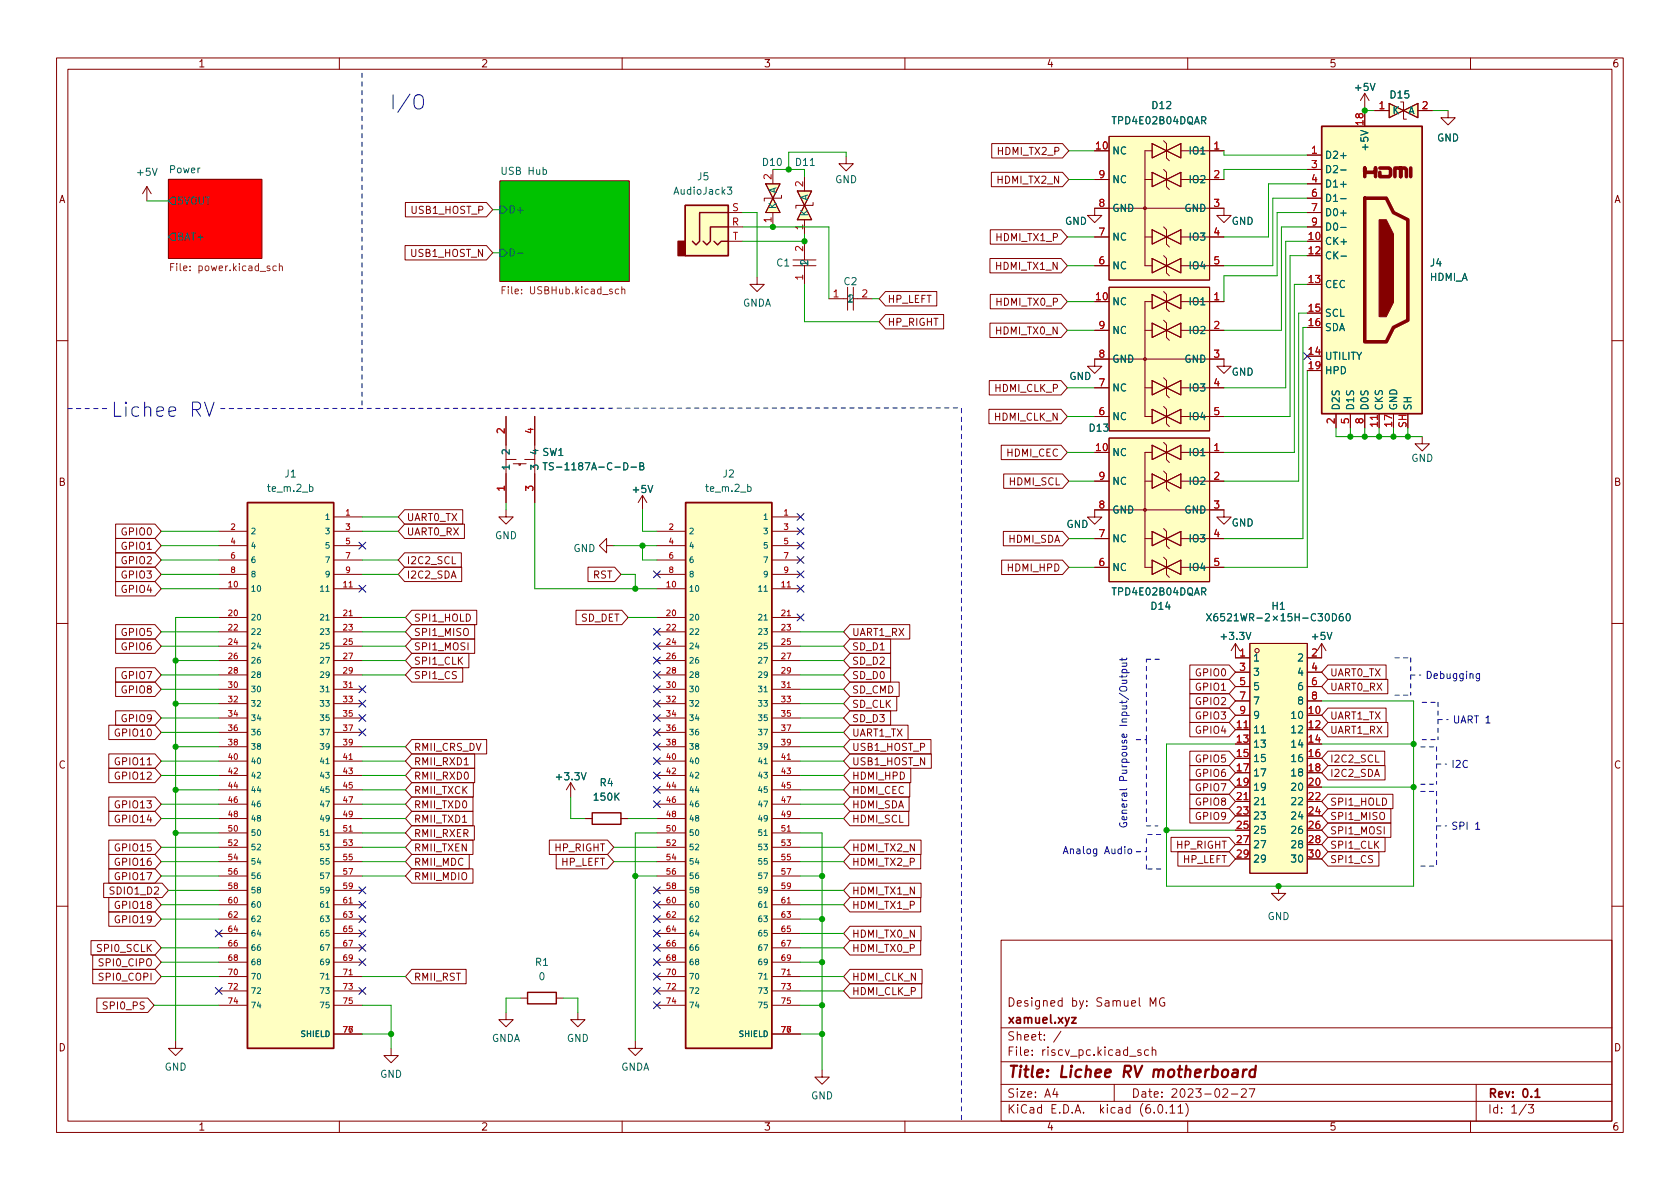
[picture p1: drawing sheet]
<svg xmlns="http://www.w3.org/2000/svg" width="297mm" height="210mm" viewBox="0 0 297 210" stroke-linecap="round" stroke-linejoin="round" font-family="sans-serif">
<defs><g id="words">
<g font-size="3.5" fill="#0000c2">
<text x="68.8" y="19.4">I/O</text>
<text x="19.6" y="73.7">Lichee</text>
<text x="33.5" y="73.7">RV</text>
</g>
<g font-size="2.8" fill="#840000">
<text x="178" y="191.2">Title:</text>
<text x="187.3" y="191.2">Lichee</text>
<text x="198.7" y="191.2">RV motherboard</text>
</g>
<g font-size="2.1" fill="#840000">
<text x="178" y="178.5">Designed</text>
<text x="189.4" y="178.5">by:</text>
<text x="193.9" y="178.5">Samuel</text>
<text x="203.4" y="178.5">MG</text>
<text x="178" y="184.5">Sheet:</text>
<text x="178" y="181.5">xamuel.xyz</text>
<text x="178" y="187.2">File:</text>
<text x="184.4" y="187.2">riscv_pc.kicad_sch</text>
<text x="178" y="197.4">KiCad</text>
<text x="178" y="194.6">Size:</text>
<text x="184.7" y="194.6">A4</text>
<text x="185.7" y="197.4">E.D.A.</text>
<text x="194.6" y="197.4">kicad</text>
<text x="200" y="194.6">Date:</text>
<text x="201.8" y="197.4">(6.0.11)</text>
<text x="207" y="194.6">2023-02-27</text>
<text x="263" y="194.6">Rev:</text>
<text x="263" y="197.4">Id:</text>
<text x="267.1" y="197.4">1/3</text>
<text x="269.1" y="194.6">0.1</text>
</g>
<g font-size="1.8" fill="#840000">
<text x="35" y="12.3">1</text>
<text x="85" y="12.3">2</text>
<text x="135" y="12.3">3</text>
<text x="185" y="12.3">4</text>
<text x="235" y="12.3">5</text>
<text x="285" y="12.3">6</text>
<text x="176.1" y="27.8">HDMI_TX2_P</text>
<text x="176.1" y="32.9">HDMI_TX2_N</text>
<text x="10.4" y="36.3">A</text>
<text x="72.5" y="38.2">USB1_HOST_P</text>
<text x="285.4" y="36.3">A</text>
<text x="72.4" y="45.8">USB1_HOST_N</text>
<text x="175.9" y="43">HDMI_TX1_P</text>
<text x="156.9" y="53.9">HP_LEFT</text>
<text x="175.8" y="48.1">HDMI_TX1_N</text>
<text x="156.9" y="58">HP_RIGHT</text>
<text x="175.8" y="59.5">HDMI_TX0_N</text>
<text x="175.9" y="54.4">HDMI_TX0_P</text>
<text x="175.7" y="69.7">HDMI_CLK_P</text>
<text x="175.7" y="74.8">HDMI_CLK_N</text>
<text x="177.8" y="81.1">HDMI_CEC</text>
<text x="10.3" y="86.3">B</text>
<text x="178.3" y="86.2">HDMI_SCL</text>
<text x="285.3" y="86.3">B</text>
<text x="21.2" y="95.1">GPIO0</text>
<text x="71.8" y="95.1">UART0_RX</text>
<text x="71.8" y="92.5">UART0_TX</text>
<text x="21.2" y="97.6">GPIO1</text>
<text x="21.2" y="100.1">GPIO2</text>
<text x="71.8" y="100.1">I2C2_SCL</text>
<text x="177.9" y="101.4">HDMI_HPD</text>
<text x="178.2" y="96.4">HDMI_SDA</text>
<text x="21.2" y="102.7">GPIO3</text>
<text x="21.2" y="105.2">GPIO4</text>
<text x="71.8" y="102.7">I2C2_SDA</text>
<text x="104.8" y="102.7">RST</text>
<text x="21.2" y="112.8">GPIO5</text>
<text x="73.1" y="110.3">SPI1_HOLD</text>
<text x="73.1" y="112.8">SPI1_MISO</text>
<text x="102.6" y="110.3">SD_DET</text>
<text x="150.6" y="112.8">UART1_RX</text>
<text x="21.2" y="115.4">GPIO6</text>
<text x="73.1" y="115.4">SPI1_MOSI</text>
<text x="73.1" y="117.9">SPI1_CLK</text>
<text x="150.6" y="117.9">SD_D2</text>
<text x="150.6" y="115.4">SD_D1</text>
<text x="211.2" y="120">GPIO0</text>
<text x="235.1" y="120">UART0_TX</text>
<text x="21.2" y="123">GPIO8</text>
<text x="21.2" y="120.5">GPIO7</text>
<text x="73.1" y="120.5">SPI1_CS</text>
<text x="150.6" y="123">SD_CMD</text>
<text x="150.6" y="125.5">SD_CLK</text>
<text x="150.6" y="120.5">SD_D0</text>
<text x="211.2" y="125.1">GPIO2</text>
<text x="211.2" y="122.5">GPIO1</text>
<text x="235.1" y="122.5">UART0_RX</text>
<text x="20" y="130.6">GPIO10</text>
<text x="21.2" y="128.1">GPIO9</text>
<text x="150.6" y="128.1">SD_D3</text>
<text x="150.6" y="130.6">UART1_TX</text>
<text x="211.2" y="127.6">GPIO3</text>
<text x="211.2" y="130.1">GPIO4</text>
<text x="235.1" y="127.6">UART1_TX</text>
<text x="235.1" y="130.1">UART1_RX</text>
<text x="10.3" y="136.3">C</text>
<text x="20" y="135.7">GPIO11</text>
<text x="73.1" y="135.7">RMII_RXD1</text>
<text x="73.1" y="133.2">RMII_CRS_DV</text>
<text x="150.6" y="133.2">USB1_HOST_P</text>
<text x="150.6" y="135.7">USB1_HOST_N</text>
<text x="211.2" y="137.8">GPIO6</text>
<text x="211.2" y="135.2">GPIO5</text>
<text x="235.1" y="135.2">I2C2_SCL</text>
<text x="235.1" y="137.8">I2C2_SDA</text>
<text x="285.3" y="136.3">C</text>
<text x="20" y="143.3">GPIO13</text>
<text x="20" y="138.2">GPIO12</text>
<text x="73.1" y="143.3">RMII_TXD0</text>
<text x="73.1" y="138.2">RMII_RXD0</text>
<text x="73.1" y="140.8">RMII_TXCK</text>
<text x="150.6" y="138.2">HDMI_HPD</text>
<text x="150.6" y="140.8">HDMI_CEC</text>
<text x="150.6" y="143.3">HDMI_SDA</text>
<text x="211.2" y="142.8">GPIO8</text>
<text x="211.2" y="140.3">GPIO7</text>
<text x="235.1" y="142.8">SPI1_HOLD</text>
<text x="20" y="145.9">GPIO14</text>
<text x="73.1" y="148.4">RMII_RXER</text>
<text x="73.1" y="145.9">RMII_TXD1</text>
<text x="150.6" y="145.9">HDMI_SCL</text>
<text x="211.2" y="145.4">GPIO9</text>
<text x="235.1" y="147.9">SPI1_MOSI</text>
<text x="235.1" y="145.4">SPI1_MISO</text>
<text x="20" y="150.9">GPIO15</text>
<text x="20" y="153.5">GPIO16</text>
<text x="73.1" y="153.5">RMII_MDC</text>
<text x="73.1" y="150.9">RMII_TXEN</text>
<text x="97.9" y="150.9">HP_RIGHT</text>
<text x="99.1" y="153.5">HP_LEFT</text>
<text x="150.6" y="153.5">HDMI_TX2_P</text>
<text x="150.6" y="150.9">HDMI_TX2_N</text>
<text x="207.8" y="150.5">HP_RIGHT</text>
<text x="209.1" y="153">HP_LEFT</text>
<text x="235.1" y="150.5">SPI1_CLK</text>
<text x="235.1" y="153">SPI1_CS</text>
<text x="19.1" y="158.6">SDIO1_D2</text>
<text x="20" y="156">GPIO17</text>
<text x="20" y="161.1">GPIO18</text>
<text x="73.1" y="156">RMII_MDIO</text>
<text x="150.6" y="161.1">HDMI_TX1_P</text>
<text x="150.6" y="158.6">HDMI_TX1_N</text>
<text x="20" y="163.6">GPIO19</text>
<text x="150.6" y="166.2">HDMI_TX0_N</text>
<text x="16.9" y="168.7">SPI0_SCLK</text>
<text x="17.2" y="171.3">SPI0_CIPO</text>
<text x="17.2" y="173.8">SPI0_COPI</text>
<text x="73.1" y="173.8">RMII_RST</text>
<text x="150.6" y="168.7">HDMI_TX0_P</text>
<text x="150.6" y="173.8">HDMI_CLK_N</text>
<text x="17.9" y="178.9">SPI0_PS</text>
<text x="150.6" y="176.3">HDMI_CLK_P</text>
<text x="10.3" y="186.3">D</text>
<text x="285.3" y="186.3">D</text>
<text x="35" y="200.3">1</text>
<text x="85" y="200.3">2</text>
<text x="135" y="200.3">3</text>
<text x="185" y="200.3">4</text>
<text x="235" y="200.3">5</text>
<text x="285" y="200.3">6</text>
</g>
<g font-size="1.8" fill="#006464">
<text x="239.3" y="16.5">+5V</text>
<text x="245.6" y="17.8">D15</text>
<text x="196.4" y="22.4">TPD4E02B04DQAR</text>
<text x="203.5" y="19.7">D12</text>
<text x="246.1" y="20.6">K</text>
<text x="248.9" y="20.6">A</text>
<text x="134.6" y="29.7">D10</text>
<text x="140.5" y="29.7">D11</text>
<text x="196.6" y="27.7">NC</text>
<text x="210.1" y="27.7">IO1</text>
<text x="234.2" y="28.4">D2+</text>
<text x="242.3" y="26.9" transform="rotate(-90 242.3 26.9)">+5V</text>
<text x="254" y="25.4">GND</text>
<text x="24" y="31.5">+5V</text>
<text x="29.8" y="31">Power</text>
<text x="88.4" y="31.3">USB</text>
<text x="93.3" y="31.3">Hub</text>
<text x="119" y="34.8">AudioJack3</text>
<text x="123.2" y="32.3">J5</text>
<text x="137.7" y="34.3" transform="rotate(-90 137.7 34.3)">A</text>
<text x="143.3" y="35.5" transform="rotate(-90 143.3 35.5)">A</text>
<text x="147.6" y="32.8">GND</text>
<text x="196.6" y="32.8">NC</text>
<text x="210.1" y="32.8">IO2</text>
<text x="234.2" y="31">D2-</text>
<text x="234.2" y="33.5">D1+</text>
<text x="31.2" y="36.6">5VOUT</text>
<text x="89.9" y="38.1">D+</text>
<text x="137.7" y="37.1" transform="rotate(-90 137.7 37.1)">K</text>
<text x="143.3" y="38.3" transform="rotate(-90 143.3 38.3)">K</text>
<text x="188.2" y="40.1">GND</text>
<text x="196.6" y="37.8">GND</text>
<text x="209.3" y="37.8">GND</text>
<text x="217.7" y="40.1">GND</text>
<text x="234.2" y="36.1">D1-</text>
<text x="234.2" y="38.6">D0+</text>
<text x="234.2" y="41.1">D0-</text>
<text x="31.2" y="42.9">BAT+</text>
<text x="137.2" y="47.5">C1</text>
<text x="143.3" y="47.2" transform="rotate(-90 143.3 47.2)">1</text>
<text x="196.6" y="42.9">NC</text>
<text x="210.1" y="42.9">IO3</text>
<text x="234.2" y="43.7">CK+</text>
<text x="234.2" y="46.2">CK-</text>
<text x="252.7" y="47.5">J4</text>
<text x="149.1" y="50.8">C2</text>
<text x="149.6" y="53.8">1</text>
<text x="196.6" y="48">NC</text>
<text x="210.1" y="48">IO4</text>
<text x="234.2" y="51.3">CEC</text>
<text x="252.7" y="50">HDMI_A</text>
<text x="131.3" y="54.6">GNDA</text>
<text x="196.6" y="54.4">NC</text>
<text x="196.6" y="59.4">NC</text>
<text x="210.1" y="54.4">IO1</text>
<text x="210.1" y="59.4">IO2</text>
<text x="234.2" y="56.4">SCL</text>
<text x="234.2" y="58.9">SDA</text>
<text x="196.6" y="64.5">GND</text>
<text x="209.3" y="64.5">GND</text>
<text x="234.2" y="64">UTILITY</text>
<text x="189" y="67.6">GND</text>
<text x="196.6" y="69.6">NC</text>
<text x="210.1" y="69.6">IO3</text>
<text x="217.7" y="66.8">GND</text>
<text x="234.2" y="66.5">HPD</text>
<text x="192.4" y="76.7">D13</text>
<text x="196.6" y="74.7">NC</text>
<text x="210.1" y="74.7">IO4</text>
<text x="237.2" y="72.6" transform="rotate(-90 237.2 72.6)">D2S</text>
<text x="239.8" y="72.6" transform="rotate(-90 239.8 72.6)">D1S</text>
<text x="242.3" y="72.6" transform="rotate(-90 242.3 72.6)">D0S</text>
<text x="244.9" y="72.6" transform="rotate(-90 244.9 72.6)">CKS</text>
<text x="247.4" y="72.6" transform="rotate(-90 247.4 72.6)">GND</text>
<text x="249.9" y="72.6" transform="rotate(-90 249.9 72.6)">SH</text>
<text x="90.5" y="83.3" transform="rotate(-90 90.5 83.3)">1</text>
<text x="90.5" y="80.6" transform="rotate(-90 90.5 80.6)">2</text>
<text x="95.6" y="83.3" transform="rotate(-90 95.6 83.3)">3</text>
<text x="95.6" y="80.6" transform="rotate(-90 95.6 80.6)">4</text>
<text x="95.8" y="81">SW1</text>
<text x="95.8" y="83.5">TS-1187A-C-D-B</text>
<text x="196.6" y="81">NC</text>
<text x="210.1" y="81">IO1</text>
<text x="249.5" y="82">GND</text>
<text x="47.1" y="87.4">te_m.2_b</text>
<text x="50.2" y="84.8">J1</text>
<text x="111.6" y="87.6">+5V</text>
<text x="124.6" y="87.4">te_m.2_b</text>
<text x="127.7" y="84.8">J2</text>
<text x="196.6" y="86.1">NC</text>
<text x="210.1" y="86.1">IO2</text>
<text x="87.5" y="95.7">GND</text>
<text x="188.5" y="93.7">GND</text>
<text x="196.6" y="91.2">GND</text>
<text x="209.3" y="91.2">GND</text>
<text x="217.7" y="93.5">GND</text>
<text x="101.3" y="98">GND</text>
<text x="196.6" y="101.3">NC</text>
<text x="196.6" y="96.3">NC</text>
<text x="210.1" y="96.3">IO3</text>
<text x="210.1" y="101.3">IO4</text>
<text x="196.4" y="105.7">TPD4E02B04DQAR</text>
<text x="203.3" y="108.2">D14</text>
<text x="215.5" y="113.5">+3.3V</text>
<text x="224.7" y="108.2">H1</text>
<text x="231.7" y="113.5">+5V</text>
<text x="221.5" y="117.3">1</text>
<text x="221.5" y="119.9">3</text>
<text x="229.3" y="117.3">2</text>
<text x="229.3" y="119.9">4</text>
<text x="221.5" y="122.4">5</text>
<text x="221.5" y="125">7</text>
<text x="229.3" y="122.4">6</text>
<text x="229.3" y="125">8</text>
<text x="221.5" y="130">11</text>
<text x="221.5" y="127.5">9</text>
<text x="228.1" y="127.5">10</text>
<text x="228.1" y="130">12</text>
<text x="221.5" y="132.6">13</text>
<text x="221.5" y="135.1">15</text>
<text x="221.5" y="137.7">17</text>
<text x="228.1" y="132.6">14</text>
<text x="228.1" y="135.1">16</text>
<text x="228.1" y="137.7">18</text>
<text x="98" y="138.4">+3.3V</text>
<text x="104.7" y="142">150K</text>
<text x="105.9" y="139.4">R4</text>
<text x="221.5" y="140.2">19</text>
<text x="221.5" y="142.7">21</text>
<text x="228.1" y="140.2">20</text>
<text x="228.1" y="142.7">22</text>
<text x="221.5" y="145.3">23</text>
<text x="221.5" y="147.8">25</text>
<text x="228.1" y="145.3">24</text>
<text x="228.1" y="147.8">26</text>
<text x="221.5" y="150.4">27</text>
<text x="221.5" y="152.9">29</text>
<text x="228.1" y="150.4">28</text>
<text x="228.1" y="152.9">30</text>
<text x="224" y="163.1">GND</text>
<text x="94.5" y="171.2">R1</text>
<text x="95.1" y="173.7">0</text>
<text x="86.9" y="184.6">GNDA</text>
<text x="100.2" y="184.6">GND</text>
<text x="29" y="189.7">GND</text>
<text x="67.1" y="191">GND</text>
<text x="109.8" y="189.7">GNDA</text>
<text x="143.3" y="194.8">GND</text>
</g>
<g font-size="1.8" fill="#a90000">
<text x="241" y="22.4" transform="rotate(-90 241 22.4)">18</text>
<text x="243.7" y="19.3">1</text>
<text x="251.3" y="19.3">2</text>
<text x="193.5" y="26.4">10</text>
<text x="214.5" y="26.4">1</text>
<text x="231.7" y="27.2">1</text>
<text x="231.7" y="29.7">3</text>
<text x="136.4" y="31.9" transform="rotate(-90 136.4 31.9)">2</text>
<text x="142" y="33.2" transform="rotate(-90 142 33.2)">2</text>
<text x="194.1" y="31.5">9</text>
<text x="214.5" y="31.5">2</text>
<text x="231.7" y="32.3">4</text>
<text x="231.7" y="34.8">6</text>
<text x="129.3" y="39.9">R</text>
<text x="129.4" y="37.3">S</text>
<text x="136.4" y="39.5" transform="rotate(-90 136.4 39.5)">1</text>
<text x="142" y="40.8" transform="rotate(-90 142 40.8)">1</text>
<text x="194.1" y="41.7">7</text>
<text x="194.1" y="36.6">8</text>
<text x="214.5" y="36.6">3</text>
<text x="214.5" y="41.7">4</text>
<text x="231.7" y="37.3">7</text>
<text x="231.7" y="39.9">9</text>
<text x="129.5" y="42.4">T</text>
<text x="142" y="44.6" transform="rotate(-90 142 44.6)">2</text>
<text x="194.1" y="46.7">6</text>
<text x="214.5" y="46.7">5</text>
<text x="231.1" y="42.4">10</text>
<text x="231.1" y="45">12</text>
<text x="142" y="49.7" transform="rotate(-90 142 49.7)">1</text>
<text x="147.1" y="52.6">1</text>
<text x="152.2" y="52.6">2</text>
<text x="193.5" y="53.1">10</text>
<text x="214.5" y="53.1">1</text>
<text x="231.1" y="50">13</text>
<text x="194.1" y="58.2">9</text>
<text x="214.5" y="58.2">2</text>
<text x="231.1" y="55.1">15</text>
<text x="231.1" y="57.7">16</text>
<text x="194.1" y="63.2">8</text>
<text x="214.5" y="63.2">3</text>
<text x="231.1" y="62.7">14</text>
<text x="231.1" y="65.3">19</text>
<text x="194.1" y="68.3">7</text>
<text x="214.5" y="68.3">4</text>
<text x="89.2" y="76.8" transform="rotate(-90 89.2 76.8)">2</text>
<text x="94.3" y="76.8" transform="rotate(-90 94.3 76.8)">4</text>
<text x="194.1" y="73.4">6</text>
<text x="214.5" y="73.4">5</text>
<text x="236" y="75.1" transform="rotate(-90 236 75.1)">2</text>
<text x="238.5" y="75.1" transform="rotate(-90 238.5 75.1)">5</text>
<text x="241" y="75.1" transform="rotate(-90 241 75.1)">8</text>
<text x="243.6" y="75.7" transform="rotate(-90 243.6 75.7)">11</text>
<text x="246.1" y="75.7" transform="rotate(-90 246.1 75.7)">17</text>
<text x="248.7" y="75.8" transform="rotate(-90 248.7 75.8)">SH</text>
<text x="193.5" y="79.8">10</text>
<text x="214.5" y="79.8">1</text>
<text x="89.2" y="87" transform="rotate(-90 89.2 87)">1</text>
<text x="94.3" y="87" transform="rotate(-90 94.3 87)">3</text>
<text x="194.1" y="89.9">8</text>
<text x="194.1" y="84.8">9</text>
<text x="214.5" y="84.8">2</text>
<text x="214.5" y="89.9">3</text>
<text x="194.1" y="95">7</text>
<text x="214.5" y="95">4</text>
<text x="194.1" y="100.1">6</text>
<text x="214.5" y="100.1">5</text>
<text x="219" y="116.1">1</text>
<text x="219" y="118.6">3</text>
<text x="231.7" y="116.1">2</text>
<text x="231.7" y="118.6">4</text>
<text x="219" y="121.2">5</text>
<text x="219" y="123.7">7</text>
<text x="231.7" y="121.2">6</text>
<text x="231.7" y="123.7">8</text>
<text x="218.4" y="128.8">11</text>
<text x="218.4" y="131.3">13</text>
<text x="219" y="126.2">9</text>
<text x="231.1" y="126.2">10</text>
<text x="231.1" y="128.8">12</text>
<text x="231.1" y="131.3">14</text>
<text x="218.4" y="133.9">15</text>
<text x="218.4" y="136.4">17</text>
<text x="231.1" y="133.9">16</text>
<text x="231.1" y="136.4">18</text>
<text x="218.4" y="138.9">19</text>
<text x="218.4" y="141.5">21</text>
<text x="231.1" y="138.9">20</text>
<text x="231.1" y="141.5">22</text>
<text x="218.4" y="144">23</text>
<text x="218.4" y="146.6">25</text>
<text x="218.4" y="149.1">27</text>
<text x="231.1" y="144">24</text>
<text x="231.1" y="146.6">26</text>
<text x="231.1" y="149.1">28</text>
<text x="218.4" y="151.6">29</text>
<text x="231.1" y="151.6">30</text>
</g>
<g font-size="1.8" fill="#725600">
<text x="29.8" y="48.3">File:</text>
<text x="35" y="48.3">power.kicad_sch</text>
<text x="88.4" y="52.4">File:</text>
<text x="93.6" y="52.4">USBHub.kicad_sch</text>
</g>
<g font-size="1.8" fill="#0000c2">
<text x="252" y="120">Debugging</text>
<text x="199.3" y="128.3" transform="rotate(-90 199.3 128.3)">Input/Output</text>
<text x="256.8" y="127.9">UART 1</text>
<text x="256.5" y="135.8">I2C</text>
<text x="199.3" y="138.2" transform="rotate(-90 199.3 138.2)">Purpouse</text>
<text x="199.3" y="146.6" transform="rotate(-90 199.3 146.6)">General</text>
<text x="256.5" y="146.7">SPI</text>
<text x="260.7" y="146.7">1</text>
<text x="187.8" y="151">Analog</text>
<text x="195.3" y="151">Audio</text>
</g>
<g font-size="1.4" fill="#a90000">
<text x="40.6" y="93.7">2</text>
<text x="61" y="91.2">1</text>
<text x="61" y="93.7">3</text>
<text x="118.1" y="93.7">2</text>
<text x="138.4" y="91.2">1</text>
<text x="138.4" y="93.7">3</text>
<text x="40.6" y="96.2">4</text>
<text x="40.6" y="98.8">6</text>
<text x="40.6" y="101.3">8</text>
<text x="61" y="96.2">5</text>
<text x="61" y="98.8">7</text>
<text x="61" y="101.3">9</text>
<text x="118.1" y="96.2">4</text>
<text x="118.1" y="98.8">6</text>
<text x="118.1" y="101.3">8</text>
<text x="138.4" y="96.2">5</text>
<text x="138.4" y="98.8">7</text>
<text x="138.4" y="101.3">9</text>
<text x="40.2" y="103.9">10</text>
<text x="60.5" y="103.9">11</text>
<text x="117.6" y="103.9">10</text>
<text x="138" y="103.9">11</text>
<text x="40.2" y="108.9">20</text>
<text x="40.2" y="111.5">22</text>
<text x="60.5" y="108.9">21</text>
<text x="60.5" y="111.5">23</text>
<text x="117.6" y="108.9">20</text>
<text x="117.6" y="111.5">22</text>
<text x="138" y="108.9">21</text>
<text x="138" y="111.5">23</text>
<text x="40.2" y="114">24</text>
<text x="40.2" y="116.6">26</text>
<text x="40.2" y="119.1">28</text>
<text x="60.5" y="114">25</text>
<text x="60.5" y="116.6">27</text>
<text x="60.5" y="119.1">29</text>
<text x="117.6" y="114">24</text>
<text x="117.6" y="116.6">26</text>
<text x="117.6" y="119.1">28</text>
<text x="138" y="114">25</text>
<text x="138" y="116.6">27</text>
<text x="138" y="119.1">29</text>
<text x="40.2" y="121.6">30</text>
<text x="40.2" y="124.2">32</text>
<text x="60.5" y="121.6">31</text>
<text x="60.5" y="124.2">33</text>
<text x="117.6" y="121.6">30</text>
<text x="117.6" y="124.2">32</text>
<text x="138" y="121.6">31</text>
<text x="138" y="124.2">33</text>
<text x="40.2" y="126.7">34</text>
<text x="40.2" y="129.3">36</text>
<text x="40.2" y="131.8">38</text>
<text x="60.5" y="126.7">35</text>
<text x="60.5" y="129.3">37</text>
<text x="60.5" y="131.8">39</text>
<text x="117.6" y="126.7">34</text>
<text x="117.6" y="129.3">36</text>
<text x="117.6" y="131.8">38</text>
<text x="138" y="126.7">35</text>
<text x="138" y="129.3">37</text>
<text x="138" y="131.8">39</text>
<text x="40.2" y="134.3">40</text>
<text x="40.2" y="136.9">42</text>
<text x="60.5" y="134.3">41</text>
<text x="60.5" y="136.9">43</text>
<text x="117.6" y="134.3">40</text>
<text x="117.6" y="136.9">42</text>
<text x="138" y="134.3">41</text>
<text x="138" y="136.9">43</text>
<text x="40.2" y="139.4">44</text>
<text x="40.2" y="142">46</text>
<text x="60.5" y="139.4">45</text>
<text x="60.5" y="142">47</text>
<text x="117.6" y="139.4">44</text>
<text x="117.6" y="142">46</text>
<text x="138" y="139.4">45</text>
<text x="138" y="142">47</text>
<text x="40.2" y="144.5">48</text>
<text x="40.2" y="147">50</text>
<text x="40.2" y="149.6">52</text>
<text x="60.5" y="144.5">49</text>
<text x="60.5" y="147">51</text>
<text x="60.5" y="149.6">53</text>
<text x="117.6" y="144.5">48</text>
<text x="117.6" y="147">50</text>
<text x="117.6" y="149.6">52</text>
<text x="138" y="144.5">49</text>
<text x="138" y="147">51</text>
<text x="138" y="149.6">53</text>
<text x="40.2" y="152.1">54</text>
<text x="40.2" y="154.7">56</text>
<text x="60.5" y="152.1">55</text>
<text x="60.5" y="154.7">57</text>
<text x="117.6" y="152.1">54</text>
<text x="117.6" y="154.7">56</text>
<text x="138" y="152.1">55</text>
<text x="138" y="154.7">57</text>
<text x="40.2" y="157.2">58</text>
<text x="40.2" y="159.7">60</text>
<text x="60.5" y="157.2">59</text>
<text x="60.5" y="159.7">61</text>
<text x="117.6" y="157.2">58</text>
<text x="117.6" y="159.7">60</text>
<text x="138" y="157.2">59</text>
<text x="138" y="159.7">61</text>
<text x="40.2" y="162.3">62</text>
<text x="40.2" y="164.8">64</text>
<text x="40.2" y="167.4">66</text>
<text x="60.5" y="162.3">63</text>
<text x="60.5" y="164.8">65</text>
<text x="60.5" y="167.4">67</text>
<text x="117.6" y="162.3">62</text>
<text x="117.6" y="164.8">64</text>
<text x="117.6" y="167.4">66</text>
<text x="138" y="162.3">63</text>
<text x="138" y="164.8">65</text>
<text x="138" y="167.4">67</text>
<text x="40.2" y="169.9">68</text>
<text x="40.2" y="172.4">70</text>
<text x="60.5" y="169.9">69</text>
<text x="60.5" y="172.4">71</text>
<text x="117.6" y="169.9">68</text>
<text x="117.6" y="172.4">70</text>
<text x="138" y="169.9">69</text>
<text x="138" y="172.4">71</text>
<text x="40.2" y="175">72</text>
<text x="40.2" y="177.5">74</text>
<text x="60.5" y="175">73</text>
<text x="60.5" y="177.5">75</text>
<text x="117.6" y="175">72</text>
<text x="117.6" y="177.5">74</text>
<text x="138" y="175">73</text>
<text x="138" y="177.5">75</text>
<text x="60.5" y="182.6">76</text>
<text x="61.3" y="182.6">7</text>
<text x="138" y="182.6">76</text>
<text x="138.7" y="182.6">7</text>
</g>
<g font-size="1.4" fill="#006464">
<text x="44.3" y="94.8">2</text>
<text x="57.4" y="92.2">1</text>
<text x="57.4" y="94.8">3</text>
<text x="121.7" y="94.8">2</text>
<text x="134.8" y="92.2">1</text>
<text x="134.8" y="94.8">3</text>
<text x="44.3" y="97.3">4</text>
<text x="44.3" y="99.8">6</text>
<text x="57.4" y="97.3">5</text>
<text x="57.4" y="99.8">7</text>
<text x="121.7" y="97.3">4</text>
<text x="121.7" y="99.8">6</text>
<text x="134.8" y="97.3">5</text>
<text x="134.8" y="99.8">7</text>
<text x="44.3" y="104.9">10</text>
<text x="44.3" y="102.4">8</text>
<text x="56.4" y="104.9">11</text>
<text x="57.4" y="102.4">9</text>
<text x="121.7" y="104.9">10</text>
<text x="121.7" y="102.4">8</text>
<text x="133.9" y="104.9">11</text>
<text x="134.8" y="102.4">9</text>
<text x="44.3" y="110">20</text>
<text x="44.3" y="112.5">22</text>
<text x="56.4" y="110">21</text>
<text x="56.4" y="112.5">23</text>
<text x="121.7" y="110">20</text>
<text x="121.7" y="112.5">22</text>
<text x="133.9" y="110">21</text>
<text x="133.9" y="112.5">23</text>
<text x="44.3" y="115.1">24</text>
<text x="44.3" y="117.6">26</text>
<text x="56.4" y="115.1">25</text>
<text x="56.4" y="117.6">27</text>
<text x="121.7" y="115.1">24</text>
<text x="121.7" y="117.6">26</text>
<text x="133.9" y="115.1">25</text>
<text x="133.9" y="117.6">27</text>
<text x="44.3" y="120.2">28</text>
<text x="44.3" y="122.7">30</text>
<text x="44.3" y="125.2">32</text>
<text x="56.4" y="120.2">29</text>
<text x="56.4" y="122.7">31</text>
<text x="56.4" y="125.2">33</text>
<text x="121.7" y="120.2">28</text>
<text x="121.7" y="122.7">30</text>
<text x="121.7" y="125.2">32</text>
<text x="133.9" y="120.2">29</text>
<text x="133.9" y="122.7">31</text>
<text x="133.9" y="125.2">33</text>
<text x="44.3" y="127.8">34</text>
<text x="44.3" y="130.3">36</text>
<text x="56.4" y="127.8">35</text>
<text x="56.4" y="130.3">37</text>
<text x="121.7" y="127.8">34</text>
<text x="121.7" y="130.3">36</text>
<text x="133.9" y="127.8">35</text>
<text x="133.9" y="130.3">37</text>
<text x="44.3" y="132.9">38</text>
<text x="44.3" y="135.4">40</text>
<text x="44.3" y="137.9">42</text>
<text x="56.4" y="132.9">39</text>
<text x="56.4" y="135.4">41</text>
<text x="56.4" y="137.9">43</text>
<text x="121.7" y="132.9">38</text>
<text x="121.7" y="135.4">40</text>
<text x="121.7" y="137.9">42</text>
<text x="133.9" y="132.9">39</text>
<text x="133.9" y="135.4">41</text>
<text x="133.9" y="137.9">43</text>
<text x="44.3" y="140.5">44</text>
<text x="44.3" y="143">46</text>
<text x="56.4" y="140.5">45</text>
<text x="56.4" y="143">47</text>
<text x="121.7" y="140.5">44</text>
<text x="121.7" y="143">46</text>
<text x="133.9" y="140.5">45</text>
<text x="133.9" y="143">47</text>
<text x="44.3" y="145.6">48</text>
<text x="44.3" y="148.1">50</text>
<text x="56.4" y="145.6">49</text>
<text x="56.4" y="148.1">51</text>
<text x="121.7" y="145.6">48</text>
<text x="121.7" y="148.1">50</text>
<text x="133.9" y="145.6">49</text>
<text x="133.9" y="148.1">51</text>
<text x="44.3" y="150.6">52</text>
<text x="44.3" y="153.2">54</text>
<text x="44.3" y="155.7">56</text>
<text x="56.4" y="150.6">53</text>
<text x="56.4" y="153.2">55</text>
<text x="56.4" y="155.7">57</text>
<text x="121.7" y="150.6">52</text>
<text x="121.7" y="153.2">54</text>
<text x="121.7" y="155.7">56</text>
<text x="133.9" y="150.6">53</text>
<text x="133.9" y="153.2">55</text>
<text x="133.9" y="155.7">57</text>
<text x="44.3" y="158.3">58</text>
<text x="44.3" y="160.8">60</text>
<text x="56.4" y="158.3">59</text>
<text x="56.4" y="160.8">61</text>
<text x="121.7" y="158.3">58</text>
<text x="121.7" y="160.8">60</text>
<text x="133.9" y="158.3">59</text>
<text x="133.9" y="160.8">61</text>
<text x="44.3" y="163.3">62</text>
<text x="44.3" y="165.9">64</text>
<text x="56.4" y="163.3">63</text>
<text x="56.4" y="165.9">65</text>
<text x="121.7" y="163.3">62</text>
<text x="121.7" y="165.9">64</text>
<text x="133.9" y="163.3">63</text>
<text x="133.9" y="165.9">65</text>
<text x="44.3" y="168.4">66</text>
<text x="44.3" y="171">68</text>
<text x="44.3" y="173.5">70</text>
<text x="56.4" y="168.4">67</text>
<text x="56.4" y="171">69</text>
<text x="56.4" y="173.5">71</text>
<text x="121.7" y="168.4">66</text>
<text x="121.7" y="171">68</text>
<text x="121.7" y="173.5">70</text>
<text x="133.9" y="168.4">67</text>
<text x="133.9" y="171">69</text>
<text x="133.9" y="173.5">71</text>
<text x="44.3" y="176">72</text>
<text x="44.3" y="178.6">74</text>
<text x="56.4" y="176">73</text>
<text x="56.4" y="178.6">75</text>
<text x="121.7" y="176">72</text>
<text x="121.7" y="178.6">74</text>
<text x="133.9" y="176">73</text>
<text x="133.9" y="178.6">75</text>
<text x="53.1" y="183.7">SHIELD</text>
<text x="130.5" y="183.7">SHIELD</text>
</g>
</g></defs>
<g fill="none" stroke="#840000" stroke-width=".18">
<path d="M10 10.2h277v190.1h-277zM12 12.2h273v186.1h-273zM60 10.2v2M110 10.2v2M160 10.2v2M210 10.2v2M241.3 16.5l-.8 1.3M241.3 16.5v2.5M241.3 19.8v2.5M241.3 16.5l.8 1.3M243.1 19.6h2.5M245.6 18.3l2.6 1.3-2.6 1.2z"/>
<path d="M247.6 18h.6v3.1h.5M248.2 19.6l2.5-1.3v2.5zM250.7 19.6h2.5M256 19.6v1.2h1.3l-1.3 1.3-1.2-1.3h1.2M260 10.2v2M26 33l-.8 1.3M26 33v2.5M26 33l.7 1.3M29.8 31.7h16.5v14h-16.5zM71.7 35.8h14.3l1.1 1.3-1.1 1.2h-14.3zM88.4 32h22.9v17.8h-22.9zM128.8 37.6h2.5"/>
<path d="M135.4 32.5h2.5l-1.2 2.5zM136.7 35l1.2 2.6h-2.5zM136.7 30v2.5M136.7 37.6v2.5M138.2 34.5v.5h-3.1v.6M141 33.8h2.5l-1.3 2.5zM142.2 36.3l1.3 2.6h-2.5zM142.2 31.2v2.6M142.2 38.9v2.5M143.8 35.8v.5h-3.1v.5M149.6 27.7v1.3h1.3l-1.3 1.2-1.3-1.2h1.3M175.3 30.5h12.6l1.1 1.2-1.1 1.3h-12.6z"/>
<path d="M175.3 25.4h12.6l1.1 1.3-1.1 1.2h-12.6zM193.5 38.1h-1.2l1.2 1.3 1.3-1.3h-1.3v-1.3h22.9v1.3h1.3l-1.3 1.3-1.3-1.3h1.3M193.5 31.7h2.6M193.5 26.7h2.6M196.1 24.1h17.8v25.4h-17.8zM202.4 31.7h1.3M203.7 30.5l2.5 1.2-2.5 1.3zM203.7 25.4l2.5 1.3-2.5 1.2zM203.7 26.7h-1.3v20.3h1.3M205.7 24.9l.5 .5v2.5l.6 .5M205.7 30l.5 .5v2.5l.6 .5M206.2 31.7l2.6-1.2v2.5z"/>
<path d="M206.2 26.7l2.6-1.3v2.5zM208.8 31.7h7.6M208.8 26.7h7.6M231.1 27.4h2.6M231.1 30h2.6M231.1 32.5h2.6M231.1 35h2.6M231.1 37.6h2.6M71.6 43.4h14.4l1.1 1.3-1.1 1.3h-14.4zM128.8 42.7h2.5M128.8 40.1h2.5M133.9 49v1.3h1.2l-1.2 1.3-1.3-1.3h1.3"/>
<path d="M140.2 47h4.1M140.2 46h4.1M142.2 42.7v3.3M142.2 47v3.3M146.6 52.8h3.3M149.9 50.8v4.1M150.9 52.8h3.3M150.9 50.8v4.1M156.6 55.6h10.2v2.6h-10.2l-1.2-1.3zM156.6 51.6h9v2.5h-9l-1.2-1.3zM175 57.1h12.6l1.1 1.3-1.1 1.3h-12.6zM175 45.7h12.6l1.1 1.3-1.1 1.3h-12.6z"/>
<path d="M175.1 52.1h12.5l1.1 1.2-1.1 1.3h-12.5zM175.1 40.6h12.5l1.1 1.3-1.1 1.3h-12.5zM193.5 47h2.6M193.5 58.4h2.6M193.5 53.3h2.6M193.5 41.9h2.6M196.1 50.8h17.8v25.4h-17.8zM202.4 58.4h1.3M202.4 41.9h1.3M203.7 57.1l2.5 1.3-2.5 1.3zM203.7 52.1l2.5 1.2-2.5 1.3zM203.7 45.7l2.5 1.3-2.5 1.3z"/>
<path d="M203.7 40.6l2.5 1.3-2.5 1.3zM203.7 53.3h-1.3v20.4h1.3M205.7 40.1l.5 .5v2.6l.6 .5M205.7 45.2l.5 .5v2.6l.6 .5M205.7 51.6l.5 .5v2.5l.6 .5M205.7 56.6l.5 .5v2.6l.6 .5M206.2 58.4l2.6-1.3v2.6zM206.2 53.3l2.6-1.2v2.5zM206.2 47l2.6-1.3v2.6zM206.2 41.9l2.6-1.3v2.6zM208.8 47h7.6M208.8 58.4h7.6"/>
<path d="M208.8 53.3h7.6M208.8 41.9h7.6M231.1 42.7h2.6M231.1 45.2h2.6M231.1 50.3h2.6M231.1 55.4h2.6M231.1 57.9h2.6M231.1 40.1h2.6M10 60.2h2M89.5 73.6v15.3M94.5 73.6v15.3M174.8 72.4h12.8l1.1 1.3-1.1 1.2h-12.8z"/>
<path d="M174.9 67.3h12.7l1.1 1.3-1.1 1.2h-12.7zM177 78.7h10.6l1.1 1.3-1.1 1.3h-10.6zM193.5 64.8h-1.2l1.2 1.2 1.3-1.2h-1.3v-1.3h22.9v1.3h1.3l-1.3 1.2-1.3-1.2h1.3M193.5 73.7h2.6M193.5 68.6h2.6M196.1 77.5h17.8v25.4h-17.8zM202.4 68.6h1.3M203.7 78.7l2.5 1.3-2.5 1.3zM203.7 72.4l2.5 1.3-2.5 1.2zM203.7 67.3l2.5 1.3-2.5 1.2zM205.7 78.2l.5 .5v2.6l.6 .5M205.7 66.8l.5 .5v2.5l.6 .6"/>
<path d="M205.7 71.9l.5 .5v2.5l.6 .5M206.2 73.7l2.6-1.3v2.5zM206.2 68.6l2.6-1.3v2.5zM208.8 73.7h7.6M208.8 68.6h7.6M231.1 63h2.6M231.1 65.5h2.6M236.2 73.1v2.6M238.8 73.1v2.6M241.3 73.1v2.6M243.8 73.1v2.6M246.4 73.1v2.6"/>
<path d="M251.5 77.2v1.3h1.2l-1.2 1.3-1.3-1.3h1.3M285 60.2h2M20.4 95.2h7l1.1 1.3-1.1 1.3h-7zM20.4 97.8h7l1.1 1.2-1.1 1.3h-7zM20.4 92.7h7l1.1 1.2-1.1 1.3h-7zM38.7 93.9h5M38.7 96.5h5M38.7 99h5M59 91.4h5.1M59 93.9h5.1M59 96.5h5.1M59 99h5.1"/>
<path d="M71.5 92.7h10.6v2.5h-10.6l-1.1-1.3zM71.5 90.1h10.3v2.6h-10.3l-1.1-1.3zM71.5 97.8h10.1v2.5h-10.1l-1.1-1.3zM89.5 90.1v1.3h1.2l-1.2 1.3-1.3-1.3h1.3M89.5 81.2h1.8M90.7 82h2.3M91.8 82v.3h.2v-.3M92.8 81.2h1.7M107.2 96.5v-1.3l-1.2 1.3 1.2 1.3v-1.3h1.3M113.6 87.6l-.8 1.3M113.6 87.6v2.5M113.6 87.6l.8 1.3"/>
<path d="M116.1 93.9h5.1M116.1 96.5h5.1M116.1 99h5.1M136.5 91.4h5M136.5 93.9h5M136.5 96.5h5M136.5 99h5M177.1 99.1h10.8l1.1 1.2-1.1 1.3h-10.8zM177.4 94h10.5l1.1 1.2-1.1 1.3h-10.5zM177.5 83.8h10.4l1.1 1.3-1.1 1.3h-10.4zM193.5 91.4h-1.2l1.2 1.3 1.3-1.3h-1.3v-1.2h22.9v1.2h1.3l-1.3 1.3-1.3-1.3h1.3M193.5 95.2h2.6"/>
<path d="M193.5 85.1h2.6M193.5 80h2.6M202.4 95.2h1.3M202.4 85.1h1.3M203.7 99.1l2.5 1.2-2.5 1.3zM203.7 94l2.5 1.2-2.5 1.3zM203.7 83.8l2.5 1.3-2.5 1.3zM203.7 80h-1.3v20.3h1.3M205.7 98.5l.5 .6v2.5l.6 .5M205.7 93.5l.5 .5v2.5l.6 .5M205.7 83.3l.5 .5v2.6l.6 .5M206.2 95.2l2.6-1.2v2.5z"/>
<path d="M206.2 85.1l2.6-1.3v2.6zM206.2 80l2.6-1.3v2.6zM208.8 95.2h7.6M208.8 85.1h7.6M208.8 80h7.6M10 110.2h2M20.4 100.3h7l1.1 1.3-1.1 1.2h-7zM20.4 102.8h7l1.1 1.3-1.1 1.3h-7zM20.4 118.1h7l1.1 1.2-1.1 1.3h-7zM20.4 113h7l1.1 1.3-1.1 1.2h-7zM20.4 110.5h7l1.1 1.2-1.1 1.3h-7zM38.7 104.1h5"/>
<path d="M38.7 109.2h5M38.7 111.7h5M38.7 114.3h5M38.7 116.8h5M38.7 119.3h5M38.7 101.6h5M59 104.1h5.1M59 109.2h5.1M59 111.7h5.1M59 114.3h5.1M59 116.8h5.1M59 119.3h5.1"/>
<path d="M59 101.6h5.1M71.5 100.3h10.1v2.5h-10.1l-1.1-1.2zM72.8 107.9h11.5v2.6h-11.5l-1.1-1.3zM72.8 113h11.1v2.5h-11.1l-1.1-1.2zM72.8 115.5h10.1v2.6h-10.1l-1.1-1.3zM72.8 110.5h11.1v2.5h-11.1l-1.1-1.3zM72.8 118.1h9v2.5h-9l-1.1-1.3zM101.8 107.9h8.1l1.2 1.3-1.2 1.3h-8.1zM104 100.3h4.7l1.1 1.3-1.1 1.2h-4.7zM116.1 104.1h5.1M116.1 109.2h5.1M116.1 111.7h5.1"/>
<path d="M116.1 114.3h5.1M116.1 116.8h5.1M116.1 119.3h5.1M116.1 101.6h5.1M136.5 104.1h5M136.5 109.2h5M136.5 111.7h5M136.5 114.3h5M136.5 116.8h5M136.5 119.3h5M136.5 101.6h5M150.3 110.5h10.6v2.5h-10.6l-1.1-1.3z"/>
<path d="M150.3 115.5h7.2v2.6h-7.2l-1.1-1.3zM150.3 118.1h7.2v2.5h-7.2l-1.1-1.3zM150.3 113h7.2v2.5h-7.2l-1.1-1.2zM193.5 100.3h2.6M206.2 100.3l2.6-1.2v2.5zM208.8 100.3h7.6M210.4 117.6h6.9l1.1 1.3-1.1 1.2h-6.9zM218.4 113.8l-.7 1.3M218.4 113.8v2.5h2.6M218.4 113.8l.8 1.3M218.4 118.9h2.6M221 113.8h10.1v40.6h-10.1z"/>
<path d="M231.1 118.9h2.6M233.7 113.8l-.8 1.3M233.7 113.8v2.5h-2.6M233.7 113.8l.7 1.3M234.8 117.6h10.3v2.5h-10.3l-1.1-1.2zM285 110.2h2M19.2 133.3h8.2l1.1 1.3-1.1 1.3h-8.2zM19.2 128.2h8.2l1.1 1.3-1.1 1.3h-8.2zM19.2 135.9h8.2l1.1 1.2-1.1 1.3h-8.2zM20.4 120.6h7l1.1 1.3-1.1 1.3h-7zM20.4 125.7h7l1.1 1.3-1.1 1.2h-7zM26 135.3h.8"/>
<path d="M38.7 121.9h5M38.7 124.4h5M38.7 127h5M38.7 129.5h5M38.7 132h5M38.7 134.6h5M38.7 137.1h5M38.7 139.7h5M59 121.9h5.1M59 124.4h5.1M59 127h5.1M59 129.5h5.1"/>
<path d="M59 132h5.1M59 134.6h5.1M59 137.1h5.1M59 139.7h5.1M72.8 133.3h11.1v2.6h-11.1l-1.1-1.3zM72.8 135.9h11.1v2.5h-11.1l-1.1-1.3zM72.8 138.4h10.9v2.5h-10.9l-1.1-1.2zM72.8 130.8h13.2v2.5h-13.2l-1.1-1.3zM100.9 138.4l-.8 1.3M100.9 138.4v2.5M100.9 138.4l.8 1.3M116.1 121.9h5.1"/>
<path d="M116.1 124.4h5.1M116.1 127h5.1M116.1 129.5h5.1M116.1 132h5.1M116.1 134.6h5.1M116.1 137.1h5.1M116.1 139.7h5.1M136.5 121.9h5M136.5 124.4h5M136.5 127h5M136.5 129.5h5M136.5 132h5"/>
<path d="M136.5 134.6h5M136.5 137.1h5M136.5 139.7h5M150.3 135.9h10.7v2.5h-10.7l-1.1-1.3zM150.3 120.6h8.7v2.6h-8.7l-1.1-1.3zM150.3 125.7h7.2v2.5h-7.2l-1.1-1.2zM150.3 138.4h10.6v2.5h-10.6l-1.1-1.2zM150.3 130.8h14.3v2.5h-14.3l-1.1-1.3zM150.3 123.2h8.3v2.5h-8.3l-1.1-1.3zM150.3 128.2h10.3v2.6h-10.3l-1.1-1.3zM150.3 133.3h14.4v2.6h-14.4l-1.1-1.3zM210.4 122.7h6.9l1.1 1.2-1.1 1.3h-6.9z"/>
<path d="M210.4 135.4h6.9l1.1 1.2-1.1 1.3h-6.9zM210.4 137.9h6.9l1.1 1.3-1.1 1.3h-6.9zM210.4 132.8h6.9l1.1 1.3-1.1 1.3h-6.9zM210.4 125.2h6.9l1.1 1.3-1.1 1.3h-6.9zM210.4 127.8h6.9l1.1 1.2-1.1 1.3h-6.9zM210.4 120.1h6.9l1.1 1.3-1.1 1.3h-6.9zM218.4 126.5h2.6M218.4 129h2.6M218.4 131.6h2.6M218.4 134.1h2.6M218.4 136.6h2.6M218.4 139.2h2.6"/>
<path d="M218.4 121.4h2.6M218.4 123.9h2.6M231.1 126.5h2.6M231.1 129h2.6M231.1 131.6h2.6M231.1 134.1h2.6M231.1 136.6h2.6M231.1 139.2h2.6M231.1 121.4h2.6M231.1 123.9h2.6M234.8 132.8h10v2.6h-10l-1.1-1.3zM234.8 135.4h10.1v2.5h-10.1l-1.1-1.3z"/>
<path d="M234.8 125.2h10.3v2.6h-10.3l-1.1-1.3zM234.8 120.1h10.6v2.6h-10.6l-1.1-1.3zM234.8 127.8h10.6v2.5h-10.6l-1.1-1.3zM18.3 156.2h10.4l1.1 1.2-1.1 1.3h-10.4zM19.2 148.6h8.2l1.1 1.2-1.1 1.3h-8.2zM19.2 153.6h8.2l1.1 1.3-1.1 1.3h-8.2zM19.2 151.1h8.2l1.1 1.3-1.1 1.2h-8.2zM19.2 158.7h8.2l1.1 1.3-1.1 1.3h-8.2zM19.2 143.5h8.2l1.1 1.2-1.1 1.3h-8.2zM19.2 140.9h8.2l1.1 1.3-1.1 1.3h-8.2zM38.7 142.2h5M38.7 144.7h5"/>
<path d="M38.7 147.3h5M38.7 149.8h5M38.7 152.4h5M38.7 154.9h5M38.7 157.4h5M38.7 160h5M59 142.2h5.1M59 144.7h5.1M59 147.3h5.1M59 149.8h5.1M59 152.4h5.1M59 154.9h5.1"/>
<path d="M59 157.4h5.1M59 160h5.1M72.8 140.9h10.8v2.6h-10.8l-1.1-1.3zM72.8 151.1h10.2v2.5h-10.2l-1.1-1.2zM72.8 153.6h10.8v2.6h-10.8l-1.1-1.3zM72.8 146h11.1v2.6h-11.1l-1.1-1.3zM72.8 143.5h10.8v2.5h-10.8l-1.1-1.3zM72.8 148.6h10.8v2.5h-10.8l-1.1-1.3zM97.1 148.6h10.3l1.1 1.2-1.1 1.3h-10.3zM98.3 151.1h9.1l1.1 1.3-1.1 1.2h-9.1zM103.4 144.7h1.3M109.8 144.7h1.3"/>
<path d="M116.1 142.2h5.1M116.1 144.7h5.1M116.1 147.3h5.1M116.1 149.8h5.1M116.1 152.4h5.1M116.1 154.9h5.1M116.1 157.4h5.1M116.1 160h5.1M136.5 142.2h5M136.5 144.7h5M136.5 147.3h5M136.5 149.8h5"/>
<path d="M136.5 152.4h5M136.5 154.9h5M136.5 157.4h5M136.5 160h5M150.3 158.7h12.5v2.6h-12.5l-1.1-1.3zM150.3 143.5h10.4v2.5h-10.4l-1.1-1.3zM150.3 140.9h10.4v2.6h-10.4l-1.1-1.3zM150.3 151.1h12.5v2.5h-12.5l-1.1-1.2zM150.3 148.6h12.6v2.5h-12.6l-1.1-1.3zM150.3 156.2h12.6v2.5h-12.6l-1.1-1.3zM207 148.1h10.3l1.1 1.2-1.1 1.3h-10.3zM208.3 150.6h9l1.1 1.3-1.1 1.3h-9z"/>
<path d="M210.4 140.5h6.9l1.1 1.2-1.1 1.3h-6.9zM210.4 143h6.9l1.1 1.3-1.1 1.2h-6.9zM218.4 141.7h2.6M218.4 144.3h2.6M218.4 146.8h2.6M218.4 149.3h2.6M218.4 151.9h2.6M226.1 156.7v1.3h1.2l-1.2 1.3-1.3-1.3h1.3M231.1 141.7h2.6M231.1 144.3h2.6M231.1 146.8h2.6M231.1 149.3h2.6"/>
<path d="M231.1 151.9h2.6M234.8 145.5h11.1v2.6h-11.1l-1.1-1.3zM234.8 140.5h11.5v2.5h-11.5l-1.1-1.3zM234.8 143h11.1v2.5h-11.1l-1.1-1.2zM234.8 148.1h10.1v2.5h-10.1l-1.1-1.3zM234.8 150.6h9v2.6h-9l-1.1-1.3zM10 160.2h2M16.1 166.3h11.3l1.1 1.3-1.1 1.3h-11.3zM16.4 168.9h11l1.1 1.2-1.1 1.3h-11zM16.4 171.4h11l1.1 1.3-1.1 1.3h-11zM17.1 176.5h9l1.1 1.3-1.1 1.2h-9zM19.2 161.3h8.2l1.1 1.2-1.1 1.3h-8.2z"/>
<path d="M38.7 162.5h5M38.7 165.1h5M38.7 167.6h5M38.7 170.1h5M38.7 172.7h5M38.7 175.2h5M38.7 177.8h5M59 162.5h5.1M59 165.1h5.1M59 167.6h5.1M59 170.1h5.1M59 172.7h5.1"/>
<path d="M59 175.2h5.1M59 177.8h5.1M72.8 171.4h9.6v2.6h-9.6l-1.1-1.3zM89.5 179v1.3h1.2l-1.2 1.3-1.3-1.3h1.3M92 176.5h1.3M98.4 176.5h1.2M102.2 179v1.3h1.2l-1.2 1.3-1.3-1.3h1.3M116.1 162.5h5.1M116.1 165.1h5.1M116.1 167.6h5.1M116.1 170.1h5.1M116.1 172.7h5.1"/>
<path d="M116.1 175.2h5.1M116.1 177.8h5.1M136.5 162.5h5M136.5 165.1h5M136.5 167.6h5M136.5 170.1h5M136.5 172.7h5M136.5 175.2h5M136.5 177.8h5M150.3 166.3h12.5v2.6h-12.5l-1.1-1.3zM150.3 171.4h12.7v2.6h-12.7l-1.1-1.3zM150.3 163.8h12.6v2.5h-12.6l-1.1-1.2z"/>
<path d="M150.3 174h12.7v2.5h-12.7l-1.1-1.3zM177 166.3h108v32h-108zM187.8 177l-.4-.1-.3 .3v.4l.1 .3h.6M187.8 176.4v1.5M201.4 176.4v1.3l.2 .2M285 160.2h2M31 184.1v1.3h1.3l-1.3 1.3-1.2-1.3h1.2M59 182.8h5.1M60 198.3v2M69.1 185.4v1.3h1.3l-1.3 1.2-1.2-1.2h1.2M110 198.3v2M112.3 184.1v1.3h1.3l-1.3 1.3-1.2-1.3h1.2"/>
<path d="M136.5 182.8h5M145.3 189.2v1.3h1.3l-1.3 1.2-1.2-1.2h1.2M160 198.3v2M177 194.8h108M177 191.8h108M177 187.8h108M177 181.8h108M182.5 186.5v.1M182.5 185.7v.1M184.6 183.8v.1M184.6 183v.1M187.6 182.4l-1.3 1.9"/>
<path d="M197 191.8v3M203.1 185.7l-.5-.1-.2 .3v.4l.1 .3h.6M203.7 185.8l.2-.2 .4 .1 .1 .9M203.7 185.1v1.5M209.6 195.1a1.72 1.72 0 0 1 0 2.3M210 198.3v2M217.7 193.5h1.2M219.5 192.7l.6-.2 .2 .2 .1 .3-1 1h1M220.9 192.5h1l-.7 1.5M260 198.3v2M261 191.8v6.5M270.2 195.3h1l-.6 .6 .5 .1v.7l-.2 .1h-.5l-.2-.1"/>
<circle cx="202.4" cy="36.8" r=".25"/>
<circle cx="202.4" cy="63.5" r=".25"/>
<circle cx="202.4" cy="90.2" r=".25"/>
<circle cx="222.3" cy="115.1" r=".38"/>
</g>
<path d="M189.5 179.9h.8l-.8 1h.8" fill="none" stroke="#840000" stroke-width=".3"/>
<path d="M88.4 32h22.9v17.8h-22.9z" fill="#00c200" stroke="#00c200" stroke-width=".18"/>
<g fill="none" stroke="#006464" stroke-width=".18">
<path d="M242.3 14.7l.4 1.3 .4-1.3M26.9 29.8l.5 1.2 .4-1.2M30.4 34.9h.6v1.3h-.6l-.6-.7zM88.4 36.4h.6l.7 .7-.7 .6h-.6zM128.6 33.1h.8l-.4 .5 .3 .1v.5l-.2 .2-.5-.2M143.3 29.3h.7M212.5 21.3l.6-.1 .1-.1-.1-.3-.6-.2v1.3M212.8 21.3l.4 .6M237 30.1h1M237 35.1h1M240.6 23.1l1.3 .4-1.3 .4M30.4 41.2h.6v1.3h-.6l-.6-.6z"/>
<path d="M88.4 44.1h.6l.7 .6-.7 .6h-.6zM90.2 44a.64 .64 0 0 1 .8 .6 .64 .64 0 0 1-.8 .7zM91.5 44.8h1M237 40.2h1M237.1 45.3h1M54.7 86.1h.4l.2 .2-.1 .5h-.5M110.3 81.8a.64 .64 0 0 1 .7 .7 .64 .64 0 0 1-.7 .6zM111.6 82.6h.9M113.1 82.4h.6l.1-.2-.1-.3-.6-.1v1.3h.5l.2-.1 .1-.3-.3-.3M114.6 85.8l.4 1.3 .4-1.3M132.2 86.1h.4l.2 .2-.1 .5h-.5M57.6 104.6h.6"/>
<path d="M57.6 109.6h.6M135.1 104.6h.6M135.1 109.6h.6M212.5 104.6h.6l.1-.2-.1-.3-.6-.2v1.3M212.8 104.6l.4 .6M213.3 108.5l.9 1.3M214.2 108.5l-.9 1.3M215.2 108.5l-.4 .1a.86 .86 0 0 0 0 1.2l.5-.1v-.5l-.2-.2-.4 .1-.1 .1M216.5 108.5h-.6l-.1 .6 .2-.1 .4 .1 .1 .1v.5l-.2 .1-.5-.1M217 108.6l.5-.1 .2 .4-.7 .9h.7M218.2 108.9l.4-.4v1.3M218.2 109.8h.8"/>
<path d="M219.4 108.5l.3 1.3 .2-.9 .3 .9 .3-1.3M220.3 111.8l.4 1.3 .5-1.3M220.9 109.2l.7-.1 .1-.2-.1-.3-.7-.1v1.3M221.3 109.2l.4 .6M222.2 109.3h1M223.7 108.6l.5-.1 .3 .4-.8 .9h.8M225.1 108.9l.7 .8M225.8 108.9l-.7 .8M226.5 108.9l.4-.4v1.3M226.5 109.8h.7M228.4 108.5h-.6l-.1 .6 .2-.1 .4 .1 .1 .1v.5l-.2 .1-.5-.1M229 108.5v1.3"/>
<path d="M229 109.1h.7M229.7 108.5v1.3M230.3 109.3h1M232.6 108.6a.6 .6 0 0 0-.8 .5 .6 .6 0 0 0 .6 .7l.2-.1M233 108.5h.8l-.4 .5 .4 .1v.6l-.2 .1-.6-.1M234.4 108.6l.2-.1a.68 .68 0 0 1 .5 .7 .68 .68 0 0 1-.5 .6l-.2-.1-.1-.4zM234.6 111.8l.5 1.3 .4-1.3M235.6 108.5a.64 .64 0 0 1 .7 .7 .64 .64 0 0 1-.7 .6zM237.4 108.5l-.4 .1a.86 .86 0 0 0 0 1.2l.5-.1v-.5l-.2-.2-.4 .1-.1 .1M238.1 108.6l.2-.1a.68 .68 0 0 1 .4 .7 .68 .68 0 0 1-.4 .6l-.2-.1-.1-.4zM57.6 122.3h.6M57.6 135h.6"/>
<path d="M102.8 136.6l.4 1.3 .4-1.3M135.1 122.3h.6M135.1 135h.6M223 129.6h.7M57.6 147.7h.6M135.1 147.7h.6M223 142.3h.7M57.6 160.4h.6M57.6 173.1h.6M135.1 160.4h.6M135.1 173.1h.6"/>
</g>
<path d="M33.6 47.7v.2M33.6 47.1v.1M48.8 47.1l-.3-.1-.3 .3 .2 .5h.4M49.4 47.1l.2-.1 .3 .1v.8M49.4 46.6v1.3M92.2 51.8v.2M92.2 51.2v.1M109.4 51.2l-.4-.1-.2 .3 .1 .5h.5M109.9 51.2l.2-.1 .3 .1 .1 .8M109.9 50.7v1.3" fill="none" stroke="#725600" stroke-width=".18"/>
<path d="M29.8 31.7h16.5v14h-16.5z" fill="#f00" stroke="#f00" stroke-width=".18"/>
<g fill="#ffffc2" stroke="#ffffc2" stroke-width=".18">
<path d="M196.1 77.5h17.8v25.4h-17.8z"/>
<path d="M206.2 100.3l2.6-1.2v2.5z"/>
<path d="M206.2 95.2l2.6-1.2v2.5z"/>
<path d="M206.2 85.1l2.6-1.3v2.6z"/>
<path d="M206.2 80l2.6-1.3v2.6z"/>
<path d="M203.7 99.1l2.5 1.2-2.5 1.3z"/>
<path d="M203.7 94l2.5 1.2-2.5 1.3z"/>
<path d="M203.7 83.8l2.5 1.3-2.5 1.3z"/>
<path d="M203.7 78.7l2.5 1.3-2.5 1.3z"/>
<path d="M121.2 88.9h15.3v96.5h-15.3z"/>
<path d="M43.7 88.9h15.3v96.5h-15.3z"/>
<path d="M142.2 36.3l1.3 2.6h-2.5z"/>
<path d="M141 33.8h2.5l-1.3 2.5z"/>
<path d="M136.7 35l1.2 2.6h-2.5z"/>
<path d="M135.4 32.5h2.5l-1.2 2.5z"/>
<path d="M221 113.8h10.1v40.6h-10.1z"/>
<path d="M196.1 50.8h17.8v25.4h-17.8z"/>
<path d="M206.2 73.7l2.6-1.3v2.5z"/>
<path d="M206.2 68.6l2.6-1.3v2.5z"/>
<path d="M206.2 58.4l2.6-1.3v2.6z"/>
<path d="M206.2 53.3l2.6-1.2v2.5z"/>
<path d="M203.7 72.4l2.5 1.3-2.5 1.2z"/>
<path d="M203.7 67.3l2.5 1.3-2.5 1.2z"/>
<path d="M203.7 57.1l2.5 1.3-2.5 1.3z"/>
<path d="M203.7 52.1l2.5 1.2-2.5 1.3z"/>
<path d="M245.6 18.3l2.6 1.3-2.6 1.2z"/>
<path d="M248.2 19.6l2.5-1.3v2.5z"/>
<path d="M196.1 24.1h17.8v25.4h-17.8z"/>
<path d="M206.2 47l2.6-1.3v2.6z"/>
<path d="M206.2 41.9l2.6-1.3v2.6z"/>
<path d="M206.2 31.7l2.6-1.2v2.5z"/>
<path d="M206.2 26.7l2.6-1.3v2.5z"/>
<path d="M203.7 45.7l2.5 1.3-2.5 1.3z"/>
<path d="M203.7 40.6l2.5 1.3-2.5 1.3z"/>
<path d="M203.7 30.5l2.5 1.2-2.5 1.3z"/>
<path d="M203.7 25.4l2.5 1.3-2.5 1.2z"/>
<path d="M233.7 22.3h17.8v50.8h-17.8z"/>
<path d="M121.2 36.3h7.6v8.9h-7.6z"/>
</g>
<path d="M121.2 36.3h7.6v8.9h-7.6zM128.8 37.6h-5.1v5.1l-.6 .6-.7-.6M233.7 22.3h17.8v50.8h-17.8zM126.2 42.7l.7 .6 .6-.6h1.3M128.8 40.1h-3.2v2.6l-.6 .6-.7-.6M43.7 88.9h15.3v96.5h-15.3zM121.2 88.9h15.3v96.5h-15.3zM104.7 143.7h5.1v2.1h-5.1zM93.3 175.5h5.1v2h-5.1z" fill="none" stroke="#840000" stroke-width=".25"/>
<g fill="none" stroke="#a90000" stroke-width=".18">
<path d="M243.5 73.4v.8M61.7 103.8h.6M61.7 108.9h.6M139.2 103.8h.6M139.2 108.9h.6M61.7 121.6h.6M61.7 134.3h.6M139.2 121.6h.6M139.2 134.3h.6M220 128.7h.7M61.7 147h.6M61.7 159.7h.6"/>
<path d="M139.2 147h.6M139.2 159.7h.6M220 141.4h.7M61.7 172.4h.6M139.2 172.4h.6"/>
</g>
<path d="M241.3 31.2v-1.5v.8h1.9v-.8v1.5M241.3 35h3.8l1.3 2.6 2.5 1.3v17.7l-2.5 1.3-1.3 2.5h-3.8zM244 29.7h1.6l.3 .3v1l-.3 .2h-1.6v-.7M246.6 31.2v-1.5h1v1.5v-1.5h.8l.3 .3v1.2M249.4 29.7v1.5" fill="none" stroke="#840000" stroke-width=".63"/>
<path d="M243.8 38.9h1.3l1.3 2.5v12.1l-1.3 2.5h-1.3z" fill="#840000" stroke="#840000" stroke-width=".18"/>
<path d="M119.9 42.7h1.3v2.5h-1.3z" fill="#840000" stroke="#840000" stroke-width=".25"/>
<path d="M73.3 17.1a.84 .84 0 0 1 1-.3 .84 .84 0 0 1 .6 .8v.8a.83 .83 0 0 1-.9 .9 .83 .83 0 0 1-.8-.9zM29.9 72.8l1.2-.3-.2-.4-.7-.2-.3 .4v1l.1 .2 .2 .1 .7-.1M198.4 117.3h.8M198.4 116.4v.4M199.1 117.3l.1 .1v.4h-.8M199.2 116.4l-.1 .3h-1.1M261.6 119.1v1.1l-.2 .2-.3-.1M261.6 119.2l-.4-.1-.2 .3 .1 .5h.5M199.2 129.8v.4l-.1 .2-.7-.1v-.5h.3l.1 .6M199.2 139.5l-.1 .1h-1.1M193.9 150.1v1.1l-.2 .2-.3-.1M193.9 150.2l-.3-.1-.3 .3 .1 .5h.5" fill="none" stroke="#0000c2" stroke-width=".18"/>
<g fill="none" stroke="#0000c2" stroke-width=".18" stroke-dasharray=".8 .8">
<path d="M12 72.2h7M39 72.2l130.9-.1M64 71.6v-59.4M170 72.2v126M202.7 116.6h2.5M246.6 116.3h2.8M249.4 119.4h1.8M249.4 116.3v6.6M200.9 130.8h1.8M202.7 130.8v15.2M202.7 130.8v-14.2M246.6 122.9h2.8"/>
<path d="M251.2 139.9h2.8M251.2 138.7h2.8M251.2 132.1h2.8M251.5 124.2h2.8M251.5 130.8h2.8M254 139.9v13.3M254 135.1h1.8M254 132.1v6.6M254.3 124.2v6.6M254.3 127.2h1.7M200.9 150.6h1.8M202.7 153.7v-6.1"/>
<path d="M202.7 146h2M205.2 147.6h-2.5M205.2 153.7h-2.5M251.2 153.2h2.8M254 146h1.8"/>
</g>
<g fill="none" stroke="#009600" stroke-width=".18">
<path d="M241.3 19v.8M241.3 19.6h1.8M253.2 19.6h2.8M26 35.5h3.8M87.1 37.1h1.3M131.3 37.6h2.6v11.4M136.7 30h5.5v1.2M149.6 27.7v-.8h-10.2v3.1M189 26.7h4.5M189 31.7h4.5M216.4 26.7v.7h14.7M231.1 35h-6.1v12h-8.6"/>
<path d="M231.1 32.5h-6.8v9.4h-7.9M231.1 30h-14.7v1.7M231.1 37.6h-5.3v11.2h-9.4v4.5M87.1 44.7h1.3M131.3 40.1h15.3v12.7M142.2 41.4v1.3h-10.9M142.2 50.3v6.6h13.2M154.2 52.8h1.2M188.7 47h4.8M188.7 53.3h4.8M188.7 58.4h4.8M188.7 41.9h4.8"/>
<path d="M231.1 57.9h-.7v37.3h-14M231.1 55.4h-1.5v29.7h-13.2M231.1 45.2h-3v28.5h-11.7M231.1 42.7h-3.8v25.9h-10.9M231.1 50.3h-2.2v29.7h-12.5M231.1 40.1h-4.5v18.3h-10.2M188.7 73.7h4.8M188.7 68.6h4.8M231.1 65.5v34.8h-14.7M236.2 75.7v1.5h15.3M238.8 75.7v1.5M241.3 75.7v1.5"/>
<path d="M243.8 75.7v1.5M246.4 75.7v1.5M248.9 75.7v1.5M28.5 99h10.2M28.5 96.5h10.2M28.5 93.9h10.2M64.1 99h6.3M64.1 93.9h6.3M64.1 91.4h6.3M89.5 88.9v1.2M94.5 88.9v15.2h21.6M108.5 96.5h7.6"/>
<path d="M113.6 96.5v2.5h2.5M113.6 90.1v3.8h2.5M188.7 80h4.8M189 95.2h4.5M189 85.1h4.5M28.5 101.6h10.2M28.5 111.7h10.2M28.5 114.3h10.2M28.5 104.1h10.2M28.5 119.3h10.2M31 116.8h7.7M38.7 109.2h-7.7v74.9"/>
<path d="M64.1 101.6h6.3M64.1 109.2h7.6M64.1 111.7h7.6M64.1 114.3h7.6M64.1 119.3h7.6M64.1 116.8h7.6M109.8 101.6h2.5v2.5M111.1 109.2h5M141.5 111.7h7.7M141.5 114.3h7.7M141.5 119.3h7.7M141.5 116.8h7.7"/>
<path d="M189 100.3h4.5M28.5 121.9h10.2M28.5 129.5h10.2M28.5 137.1h10.2M28.5 127h10.2M28.5 134.6h10.2M31 132h7.7M31 124.4h7.7M31 139.7h7.7M64.1 137.1h7.6M64.1 132h7.6M64.1 134.6h7.6"/>
<path d="M64.1 139.7h7.6M141.5 121.9h7.7M141.5 129.5h7.7M141.5 137.1h7.7M141.5 132h7.7M141.5 124.4h7.7M141.5 127h7.7M141.5 134.6h7.7M141.5 139.7h7.7M233.7 123.9h16.2v32.8h-43.7v-25.1h12.2M233.7 131.6h16.2M233.7 139.2h16.2"/>
<path d="M28.5 154.9h10.2M28.5 144.7h10.2M28.5 149.8h10.2M28.5 152.4h10.2M28.5 160h10.2M28.5 142.2h10.2M29.8 157.4h8.9M31 147.3h7.7M64.1 154.9h7.6M64.1 144.7h7.6M64.1 149.8h7.6M64.1 152.4h7.6"/>
<path d="M64.1 147.3h7.6M64.1 142.2h7.6M100.9 140.9v3.8h2.5M108.5 149.8h7.6M108.5 152.4h7.6M111.1 144.7h5M112.3 154.9h3.8M116.1 147.3h-3.8v36.8M141.5 154.9h3.8M141.5 144.7h7.7M141.5 149.8h7.7M141.5 147.3h3.8v41.9"/>
<path d="M141.5 152.4h7.7M141.5 157.4h7.7M141.5 160h7.7M141.5 142.2h7.7M206.2 146.8h12.2M27.2 177.8h11.5M28.5 170.1h10.2M28.5 162.5h10.2M28.5 172.7h10.2M28.5 167.6h10.2M64.1 177.8h5v7.6M64.1 172.7h7.6"/>
<path d="M92 176.5h-2.5v2.5M99.6 176.5h2.6v2.5M141.5 177.8h3.8M141.5 170.1h3.8M141.5 162.5h3.8M141.5 165.1h7.7M141.5 172.7h7.7M141.5 175.2h7.7M141.5 167.6h7.7M64.1 182.8h5M141.5 182.8h3.8"/>
</g>
<g fill="none" stroke="#000084" stroke-width=".18">
<path d="M230.5 62.4l1.2 1.2M231.7 62.4l-1.2 1.2M63.5 95.9l1.2 1.2M64.7 95.9l-1.2 1.2M140.9 98.4l1.2 1.2M140.9 95.9l1.2 1.2M140.9 90.8l1.2 1.2M140.9 93.3l1.2 1.3M142.1 98.4l-1.2 1.2M142.1 95.9l-1.2 1.2M142.1 93.3l-1.2 1.3M142.1 90.8l-1.2 1.2"/>
<path d="M63.5 103.5l1.2 1.2M64.7 103.5l-1.2 1.2M115.5 111.1l1.2 1.2M115.5 118.7l1.2 1.3M115.5 113.7l1.2 1.2M115.5 116.2l1.2 1.2M115.5 101l1.2 1.2M116.7 111.1l-1.2 1.2M116.7 118.7l-1.2 1.3M116.7 113.7l-1.2 1.2M116.7 116.2l-1.2 1.2M116.7 101l-1.2 1.2"/>
<path d="M140.9 103.5l1.2 1.2M140.9 108.6l1.2 1.2M140.9 101l1.2 1.2M142.1 103.5l-1.2 1.2M142.1 108.6l-1.2 1.2M142.1 101l-1.2 1.2M63.5 128.9l1.2 1.2M63.5 126.4l1.2 1.2M63.5 123.8l1.2 1.2M63.5 121.3l1.2 1.2M64.7 128.9l-1.2 1.2M64.7 126.4l-1.2 1.2"/>
<path d="M64.7 123.8l-1.2 1.2M64.7 121.3l-1.2 1.2M115.5 136.5l1.2 1.2M115.5 139.1l1.2 1.2M115.5 131.4l1.2 1.3M115.5 128.9l1.2 1.2M115.5 121.3l1.2 1.2M115.5 134l1.2 1.2M115.5 123.8l1.2 1.2M115.5 126.4l1.2 1.2M116.7 136.5l-1.2 1.2M116.7 139.1l-1.2 1.2"/>
<path d="M116.7 131.4l-1.2 1.3M116.7 128.9l-1.2 1.2M116.7 121.3l-1.2 1.2M116.7 134l-1.2 1.2M116.7 123.8l-1.2 1.2M116.7 126.4l-1.2 1.2M63.5 159.4l1.2 1.2M63.5 156.8l1.2 1.3M64.7 159.4l-1.2 1.2M64.7 156.8l-1.2 1.3M115.5 159.4l1.2 1.2M115.5 156.8l1.2 1.3"/>
<path d="M115.5 141.6l1.2 1.2M116.7 159.4l-1.2 1.2M116.7 156.8l-1.2 1.3M116.7 141.6l-1.2 1.2M38.1 164.5l1.2 1.2M38.1 174.6l1.2 1.2M39.3 164.5l-1.2 1.2M39.3 174.6l-1.2 1.2M63.5 167l1.2 1.2M63.5 161.9l1.2 1.2M63.5 164.5l1.2 1.2M63.5 169.5l1.2 1.3"/>
<path d="M63.5 174.6l1.2 1.2M64.7 167l-1.2 1.2M64.7 161.9l-1.2 1.2M64.7 164.5l-1.2 1.2M64.7 169.5l-1.2 1.3M64.7 174.6l-1.2 1.2M115.5 169.5l1.2 1.3M115.5 167l1.2 1.2M115.5 164.5l1.2 1.2M115.5 161.9l1.2 1.2M115.5 177.2l1.2 1.2M115.5 174.6l1.2 1.2"/>
<path d="M115.5 172.1l1.2 1.2M116.7 169.5l-1.2 1.3M116.7 167l-1.2 1.2M116.7 164.5l-1.2 1.2M116.7 161.9l-1.2 1.2M116.7 177.2l-1.2 1.2M116.7 174.6l-1.2 1.2M116.7 172.1l-1.2 1.2"/>
</g>
<g fill="#009600" stroke="#009600" stroke-width=".18">
<circle cx="145.3" cy="170.1" r=".46"/>
<circle cx="145.3" cy="177.8" r=".46"/>
<circle cx="145.3" cy="154.9" r=".46"/>
<circle cx="145.3" cy="162.5" r=".46"/>
<circle cx="238.8" cy="77.2" r=".46"/>
<circle cx="142.2" cy="42.7" r=".46"/>
<circle cx="139.4" cy="30" r=".46"/>
<circle cx="136.7" cy="40.1" r=".46"/>
<circle cx="249.9" cy="139.2" r=".46"/>
<circle cx="249.9" cy="131.6" r=".46"/>
<circle cx="226.1" cy="156.7" r=".46"/>
<circle cx="241.3" cy="19.6" r=".46"/>
<circle cx="241.3" cy="77.2" r=".46"/>
<circle cx="248.9" cy="77.2" r=".46"/>
<circle cx="246.4" cy="77.2" r=".46"/>
<circle cx="243.8" cy="77.2" r=".46"/>
<circle cx="206.2" cy="146.8" r=".46"/>
<circle cx="112.3" cy="104.1" r=".46"/>
<circle cx="113.6" cy="96.5" r=".46"/>
<circle cx="31" cy="147.3" r=".46"/>
<circle cx="31" cy="132" r=".46"/>
<circle cx="31" cy="139.7" r=".46"/>
<circle cx="31" cy="116.8" r=".46"/>
<circle cx="31" cy="124.4" r=".46"/>
<circle cx="145.3" cy="182.8" r=".46"/>
<circle cx="112.3" cy="154.9" r=".46"/>
<circle cx="69.1" cy="182.8" r=".46"/>
</g>
<use href="#words"/>
</svg>
